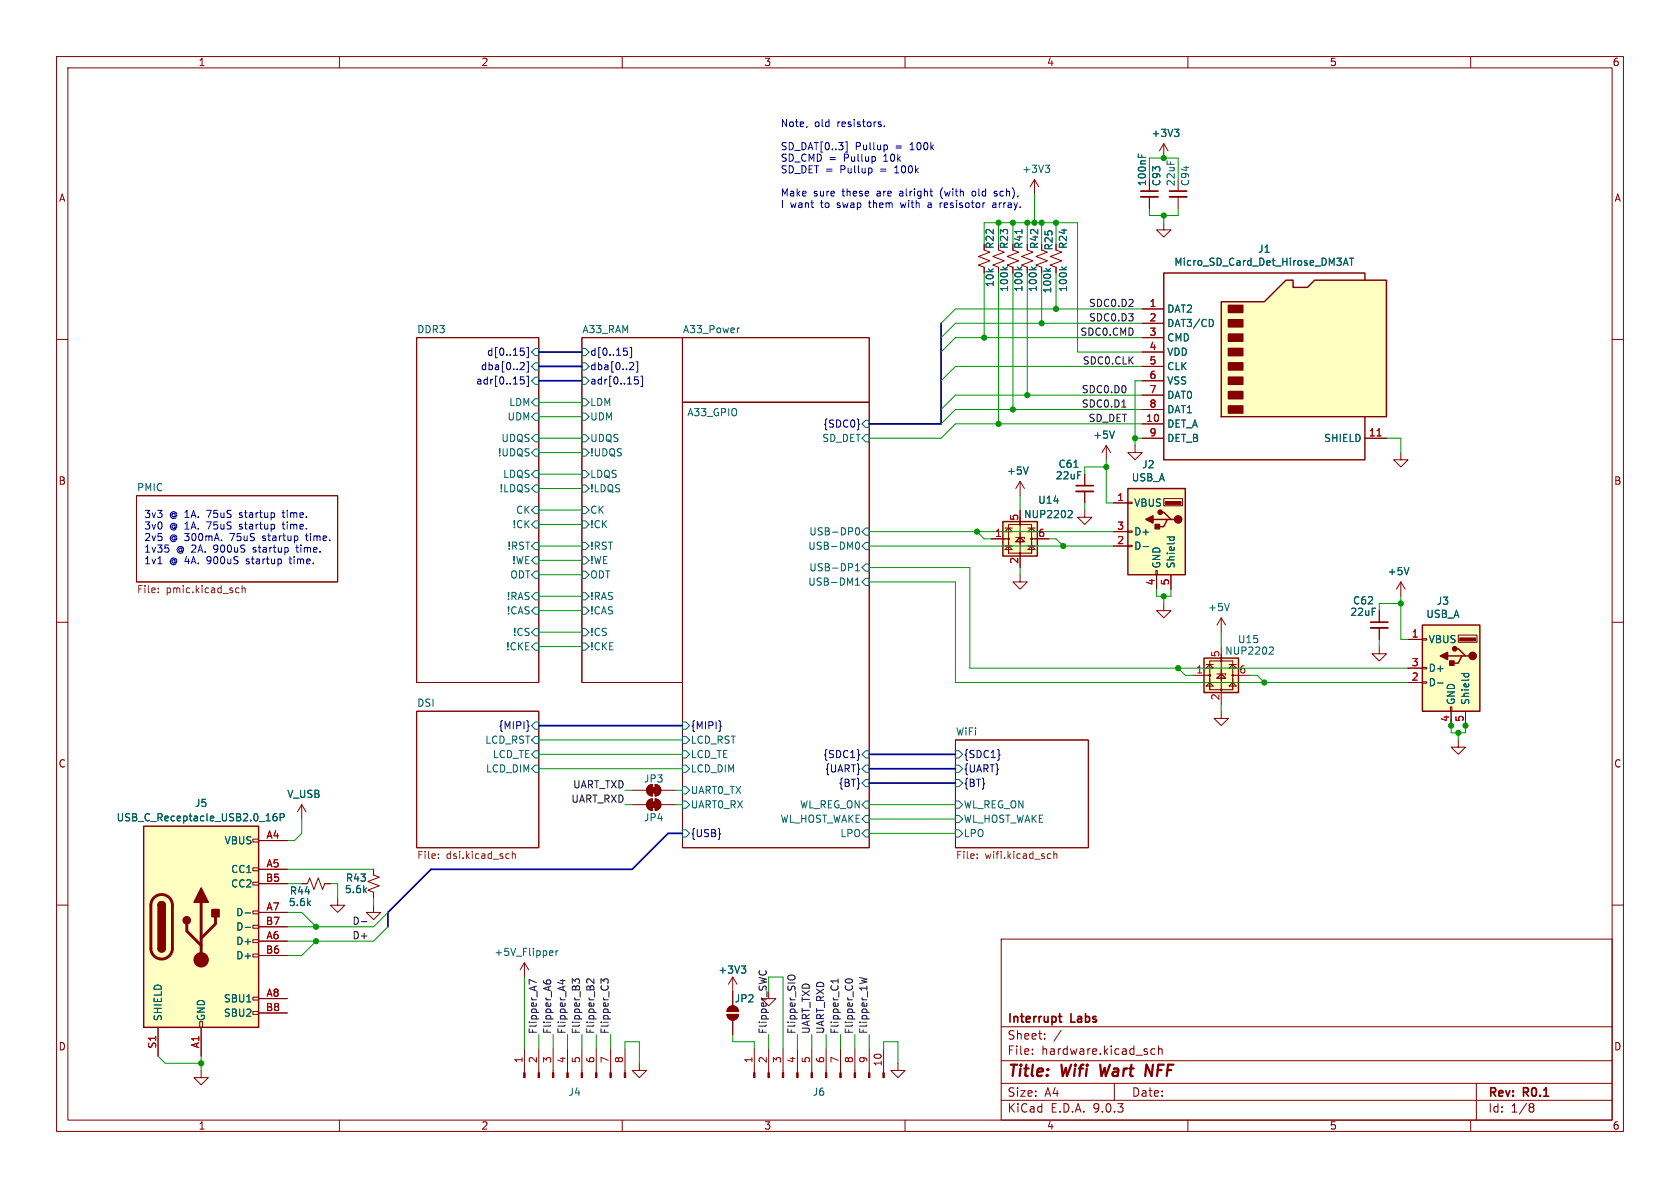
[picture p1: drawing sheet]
<svg xmlns="http://www.w3.org/2000/svg" width="297mm" height="210mm" viewBox="0 0 297 210" stroke-linecap="round" stroke-linejoin="round" font-family="sans-serif">
<defs><g id="words">
<g font-size="2.8" fill="#840000">
<text x="178" y="190.9">Title:</text>
<text x="187.7" y="190.9">Wifi</text>
<text x="195.3" y="190.9">Wart</text>
<text x="204.1" y="190.9">NFF</text>
</g>
<g font-size="2.1" fill="#840000">
<text x="178" y="184">Sheet:</text>
<text x="178" y="181.2">Interrupt</text>
<text x="189.4" y="181.2">Labs</text>
<text x="178" y="186.7">File:</text>
<text x="184.1" y="186.7">hardware.kicad_sch</text>
<text x="178" y="196.9">KiCad</text>
<text x="178" y="194.1">Size:</text>
<text x="184.7" y="194.1">A4</text>
<text x="185.7" y="196.9">E.D.A.</text>
<text x="193.3" y="196.9">9.0.3</text>
<text x="200" y="194.1">Date:</text>
<text x="263" y="194.3">Rev:</text>
<text x="263" y="196.9">Id:</text>
<text x="267.1" y="196.9">1/8</text>
<text x="269.4" y="194.3">R0.1</text>
</g>
<g font-size="1.8" fill="#840000">
<text x="35" y="11.9">1</text>
<text x="85" y="11.9">2</text>
<text x="135" y="11.9">3</text>
<text x="185" y="11.9">4</text>
<text x="235" y="11.9">5</text>
<text x="285" y="11.9">6</text>
<text x="10.3" y="35.9">A</text>
<text x="285.3" y="35.9">A</text>
<text x="175.9" y="44.1" transform="rotate(-90 175.9 44.1)">R22</text>
<text x="178.4" y="44.1" transform="rotate(-90 178.4 44.1)">R23</text>
<text x="180.9" y="44.1" transform="rotate(-90 180.9 44.1)">R41</text>
<text x="183.7" y="44.1" transform="rotate(-90 183.7 44.1)">R42</text>
<text x="10.3" y="85.9">B</text>
<text x="285.3" y="85.9">B</text>
<text x="10.3" y="135.9">C</text>
<text x="285.3" y="135.9">C</text>
<text x="10.3" y="185.9">D</text>
<text x="285.3" y="185.9">D</text>
<text x="35" y="199.9">1</text>
<text x="85" y="199.9">2</text>
<text x="135" y="199.9">3</text>
<text x="185" y="199.9">4</text>
<text x="235" y="199.9">5</text>
<text x="285" y="199.9">6</text>
</g>
<g font-size="1.8" fill="#0000c2">
<text x="137.9" y="22.7">Note,</text>
<text x="144" y="22.7">old</text>
<text x="148.1" y="22.7">resistors.</text>
<text x="137.9" y="26.8">SD_DAT[0..3]</text>
<text x="137.9" y="28.8">SD_CMD =</text>
<text x="149.3" y="28.8">Pullup</text>
<text x="151.2" y="26.8">Pullup</text>
<text x="156.5" y="28.8">10k</text>
<text x="158.4" y="26.8">=</text>
<text x="161.1" y="26.8">100k</text>
<text x="137.9" y="30.8">SD_DET =</text>
<text x="137.9" y="34.9">Make</text>
<text x="143.8" y="34.9">sure</text>
<text x="148.7" y="30.8">Pullup</text>
<text x="149" y="34.9">these</text>
<text x="155.3" y="34.9">are</text>
<text x="155.9" y="30.8">=</text>
<text x="158.6" y="30.8">100k</text>
<text x="159.5" y="34.9">alright</text>
<text x="166.9" y="34.9">(with</text>
<text x="172.7" y="34.9">old</text>
<text x="176.8" y="34.9">sch),</text>
<text x="137.9" y="37">I</text>
<text x="139.7" y="37">want</text>
<text x="145.2" y="37">to</text>
<text x="148.3" y="37">swap</text>
<text x="154.1" y="37">them</text>
<text x="159.9" y="37">with</text>
<text x="164.9" y="37">a</text>
<text x="167.2" y="37">resisotor</text>
<text x="176.7" y="37">array.</text>
<text x="25.4" y="91.6">3v3</text>
<text x="25.4" y="93.7">3v0</text>
<text x="25.4" y="95.7">2v5</text>
<text x="30" y="91.6">@ 1A.</text>
<text x="30" y="93.7">@ 1A.</text>
<text x="30" y="95.7">@ 300mA.</text>
<text x="36.8" y="91.6">75uS</text>
<text x="36.8" y="93.7">75uS</text>
<text x="40.9" y="95.7">75uS</text>
<text x="42.8" y="91.6">startup</text>
<text x="42.8" y="93.7">startup</text>
<text x="46.9" y="95.7">startup</text>
<text x="50.7" y="91.6">time.</text>
<text x="50.7" y="93.7">time.</text>
<text x="54.8" y="95.7">time.</text>
<text x="25.4" y="97.8">1v35</text>
<text x="25.4" y="99.8">1v1</text>
<text x="30" y="99.8">@ 4A.</text>
<text x="31.2" y="97.8">@ 2A.</text>
<text x="36.8" y="99.8">900uS</text>
<text x="38" y="97.8">900uS</text>
<text x="44" y="99.8">startup</text>
<text x="45.2" y="97.8">startup</text>
<text x="51.9" y="99.8">time.</text>
<text x="53.1" y="97.8">time.</text>
</g>
<g font-size="1.8" fill="#006464">
<text x="203.5" y="24.4">+3V3</text>
<text x="180.6" y="30.8">+3V3</text>
<text x="202.8" y="33" transform="rotate(-90 202.8 33)">100nF</text>
<text x="205.3" y="33" transform="rotate(-90 205.3 33)">C93</text>
<text x="207.9" y="33" transform="rotate(-90 207.9 33)">22uF</text>
<text x="210.4" y="33" transform="rotate(-90 210.4 33)">C94</text>
<text x="186.3" y="44.4" transform="rotate(-90 186.3 44.4)">R25</text>
<text x="188.8" y="44.1" transform="rotate(-90 188.8 44.1)">R24</text>
<text x="207.5" y="47.2">Micro_SD_Card_Det_Hirose_DM3AT</text>
<text x="222.3" y="44.9">J1</text>
<text x="175.9" y="50.8" transform="rotate(-90 175.9 50.8)">10k</text>
<text x="178.4" y="51.7" transform="rotate(-90 178.4 51.7)">100k</text>
<text x="180.9" y="51.7" transform="rotate(-90 180.9 51.7)">100k</text>
<text x="183.5" y="51.7" transform="rotate(-90 183.5 51.7)">100k</text>
<text x="186" y="52" transform="rotate(-90 186 52)">100k</text>
<text x="188.8" y="51.7" transform="rotate(-90 188.8 51.7)">100k</text>
<text x="73.7" y="59">DDR3</text>
<text x="102.9" y="59">A33_RAM</text>
<text x="120.6" y="59">A33_Power</text>
<text x="206.2" y="55.5">DAT2</text>
<text x="206.2" y="58">DAT3/CD</text>
<text x="206.2" y="60.6">CMD</text>
<text x="206.2" y="63.1">VDD</text>
<text x="206.2" y="65.6">CLK</text>
<text x="89.9" y="72">LDM</text>
<text x="104.2" y="72">LDM</text>
<text x="206.2" y="68.2">VSS</text>
<text x="206.2" y="70.7">DAT0</text>
<text x="89.6" y="74.5">UDM</text>
<text x="104.2" y="74.5">UDM</text>
<text x="121.4" y="73.7">A33_GPIO</text>
<text x="193.2" y="77.7">+5V</text>
<text x="206.2" y="73.3">DAT1</text>
<text x="206.2" y="75.8">DET_A</text>
<text x="87.9" y="80.9">!UDQS</text>
<text x="88.5" y="78.3">UDQS</text>
<text x="104.2" y="78.3">UDQS</text>
<text x="104.2" y="80.9">!UDQS</text>
<text x="145.3" y="78.3">SD_DET</text>
<text x="187" y="82.9">C61</text>
<text x="201.8" y="83">J2</text>
<text x="206.2" y="78.3">DET_B</text>
<text x="234" y="78.3">SHIELD</text>
<text x="24.1" y="86.9">PMIC</text>
<text x="88.2" y="87.2">!LDQS</text>
<text x="88.8" y="84.7">LDQS</text>
<text x="104.2" y="87.2">!LDQS</text>
<text x="104.2" y="84.7">LDQS</text>
<text x="177.9" y="84.1">+5V</text>
<text x="183.4" y="89.3">U14</text>
<text x="186.5" y="84.9">22uF</text>
<text x="200" y="85.3">USB_A</text>
<text x="200.4" y="89.8">VBUS</text>
<text x="90.5" y="93.6">!CK</text>
<text x="91.1" y="91">CK</text>
<text x="104.2" y="93.6">!CK</text>
<text x="104.2" y="91">CK</text>
<text x="143" y="94.8">USB-DP0</text>
<text x="180.9" y="91.8">NUP2202</text>
<text x="200.4" y="94.8">D+</text>
<text x="89.6" y="97.4">!RST</text>
<text x="90.5" y="99.9">!WE</text>
<text x="104.2" y="97.4">!RST</text>
<text x="104.2" y="99.9">!WE</text>
<text x="142.8" y="97.4">USB-DM0</text>
<text x="143" y="101.2">USB-DP1</text>
<text x="200.4" y="97.4">D-</text>
<text x="205.3" y="100.6" transform="rotate(-90 205.3 100.6)">GND</text>
<text x="207.9" y="100.6" transform="rotate(-90 207.9 100.6)">Shield</text>
<text x="245.2" y="101.9">+5V</text>
<text x="89.5" y="106.3">!RAS</text>
<text x="90.1" y="102.5">ODT</text>
<text x="104.2" y="102.5">ODT</text>
<text x="104.2" y="106.3">!RAS</text>
<text x="142.8" y="103.7">USB-DM1</text>
<text x="239.1" y="107">C62</text>
<text x="253.9" y="107.1">J3</text>
<text x="89.5" y="108.8">!CAS</text>
<text x="90.6" y="112.6">!CS</text>
<text x="104.2" y="112.6">!CS</text>
<text x="104.2" y="108.8">!CAS</text>
<text x="213.5" y="108.2">+5V</text>
<text x="218.7" y="113.9">U15</text>
<text x="238.6" y="109.1">22uF</text>
<text x="252.1" y="109.4">USB_A</text>
<text x="252.5" y="113.9">VBUS</text>
<text x="89.4" y="115.2">!CKE</text>
<text x="104.2" y="115.2">!CKE</text>
<text x="216.5" y="115.9">NUP2202</text>
<text x="252.5" y="119">D+</text>
<text x="73.7" y="125">DSI</text>
<text x="252.5" y="121.5">D-</text>
<text x="257.4" y="124.7" transform="rotate(-90 257.4 124.7)">GND</text>
<text x="259.9" y="124.7" transform="rotate(-90 259.9 124.7)">Shield</text>
<text x="85.7" y="131.7">LCD_RST</text>
<text x="122" y="131.7">LCD_RST</text>
<text x="168.9" y="130.1">WiFi</text>
<text x="85.8" y="136.8">LCD_DIM</text>
<text x="87" y="134.2">LCD_TE</text>
<text x="122" y="134.2">LCD_TE</text>
<text x="122" y="136.8">LCD_DIM</text>
<text x="34.4" y="142.8">J5</text>
<text x="50.7" y="141.2">V_USB</text>
<text x="113.7" y="138.5">JP3</text>
<text x="122" y="143.1">UART0_RX</text>
<text x="122" y="140.6">UART0_TX</text>
<text x="141.3" y="143.1">WL_REG_ON</text>
<text x="170.3" y="143.1">WL_REG_ON</text>
<text x="20.5" y="145.4">USB_C_Receptacle_USB2.0_16P</text>
<text x="39.6" y="149.5">VBUS</text>
<text x="113.7" y="145.4">JP4</text>
<text x="137.9" y="145.6">WL_HOST_WAKE</text>
<text x="148.5" y="148.2">LPO</text>
<text x="170.3" y="145.6">WL_HOST_WAKE</text>
<text x="170.3" y="148.2">LPO</text>
<text x="40.8" y="154.5">CC1</text>
<text x="40.8" y="157.1">CC2</text>
<text x="51" y="160.4">5.6k</text>
<text x="51.1" y="158.3">R44</text>
<text x="60.9" y="158.1">5.6k</text>
<text x="61" y="156.1">R43</text>
<text x="41.7" y="162.2">D-</text>
<text x="41.7" y="164.7">D-</text>
<text x="41.7" y="167.2">D+</text>
<text x="41.7" y="169.8">D+</text>
<text x="87.3" y="169.2">+5V_Flipper</text>
<text x="126.9" y="172.3">+3V3</text>
<text x="39.5" y="177.4">SBU1</text>
<text x="39.5" y="179.9">SBU2</text>
<text x="129.8" y="177.4">JP2</text>
<text x="28.8" y="180.6" transform="rotate(-90 28.8 180.6)">SHIELD</text>
<text x="36.4" y="180.6" transform="rotate(-90 36.4 180.6)">GND</text>
<text x="100.4" y="193.9">J4</text>
<text x="143.6" y="193.9">J6</text>
</g>
<g font-size="1.8" fill="#0f0f0f">
<text x="190.9" y="59.4">SDC0.CMD</text>
<text x="192.4" y="54.3">SDC0.D2</text>
<text x="192.4" y="56.9">SDC0.D3</text>
<text x="191.3" y="64.5">SDC0.CLK</text>
<text x="191.1" y="69.6">SDC0.D0</text>
<text x="191.1" y="72.1">SDC0.D1</text>
<text x="192.4" y="74.7">SD_DET</text>
<text x="100.9" y="142">UART_RXD</text>
<text x="101.2" y="139.4">UART_TXD</text>
<text x="62.2" y="166.1">D+</text>
<text x="62.2" y="163.6">D-</text>
<text x="95" y="182.9" transform="rotate(-90 95 182.9)">Flipper_A7</text>
<text x="97.5" y="182.9" transform="rotate(-90 97.5 182.9)">Flipper_A6</text>
<text x="100.1" y="182.9" transform="rotate(-90 100.1 182.9)">Flipper_A4</text>
<text x="102.6" y="182.9" transform="rotate(-90 102.6 182.9)">Flipper_B3</text>
<text x="105.1" y="182.9" transform="rotate(-90 105.1 182.9)">Flipper_B2</text>
<text x="107.7" y="182.9" transform="rotate(-90 107.7 182.9)">Flipper_C3</text>
<text x="140.7" y="182.9" transform="rotate(-90 140.7 182.9)">Flipper_SIO</text>
<text x="143.2" y="182.9" transform="rotate(-90 143.2 182.9)">UART_TXD</text>
<text x="145.8" y="182.9" transform="rotate(-90 145.8 182.9)">UART_RXD</text>
<text x="148.3" y="182.9" transform="rotate(-90 148.3 182.9)">Flipper_C1</text>
<text x="150.9" y="182.9" transform="rotate(-90 150.9 182.9)">Flipper_C0</text>
<text x="153.4" y="182.9" transform="rotate(-90 153.4 182.9)">Flipper_1W</text>
</g>
<g font-size="1.8" fill="#a90000">
<text x="203.1" y="54.4">1</text>
<text x="203.1" y="56.9">2</text>
<text x="203.1" y="59.4">3</text>
<text x="203.1" y="62">4</text>
<text x="203.1" y="64.5">5</text>
<text x="203.1" y="67.1">6</text>
<text x="203.1" y="69.6">7</text>
<text x="202.5" y="74.7">10</text>
<text x="203.1" y="72.1">8</text>
<text x="203.1" y="77.2">9</text>
<text x="241.9" y="77.2">11</text>
<text x="197.4" y="88.6">1</text>
<text x="175.8" y="95">1</text>
<text x="180.1" y="92.1" transform="rotate(-90 180.1 92.1)">5</text>
<text x="183.4" y="95">6</text>
<text x="197.4" y="93.7">3</text>
<text x="180.1" y="99.8" transform="rotate(-90 180.1 99.8)">2</text>
<text x="197.4" y="96.3">2</text>
<text x="204.2" y="103.6" transform="rotate(-90 204.2 103.6)">4</text>
<text x="206.8" y="103.6" transform="rotate(-90 206.8 103.6)">5</text>
<text x="249.5" y="112.8">1</text>
<text x="211.4" y="119.1">1</text>
<text x="215.6" y="116.3" transform="rotate(-90 215.6 116.3)">5</text>
<text x="219" y="119.1">6</text>
<text x="249.5" y="117.9">3</text>
<text x="215.6" y="123.9" transform="rotate(-90 215.6 123.9)">2</text>
<text x="249.5" y="120.4">2</text>
<text x="256.3" y="127.7" transform="rotate(-90 256.3 127.7)">4</text>
<text x="258.8" y="127.7" transform="rotate(-90 258.8 127.7)">5</text>
<text x="47" y="148.3">A4</text>
<text x="46.9" y="156">B5</text>
<text x="47" y="153.4">A5</text>
<text x="47" y="161">A7</text>
<text x="46.9" y="163.6">B7</text>
<text x="47" y="166.1">A6</text>
<text x="46.9" y="168.7">B6</text>
<text x="46.9" y="178.8">B8</text>
<text x="47" y="176.3">A8</text>
<text x="27.7" y="185.5" transform="rotate(-90 27.7 185.5)">S1</text>
<text x="35.3" y="185.4" transform="rotate(-90 35.3 185.4)">A1</text>
<text x="92.5" y="188" transform="rotate(-90 92.5 188)">1</text>
<text x="95" y="188" transform="rotate(-90 95 188)">2</text>
<text x="97.5" y="188" transform="rotate(-90 97.5 188)">3</text>
<text x="100.1" y="188" transform="rotate(-90 100.1 188)">4</text>
<text x="102.6" y="188" transform="rotate(-90 102.6 188)">5</text>
<text x="105.2" y="188" transform="rotate(-90 105.2 188)">6</text>
<text x="107.7" y="188" transform="rotate(-90 107.7 188)">7</text>
<text x="110.2" y="188" transform="rotate(-90 110.2 188)">8</text>
<text x="133.1" y="188" transform="rotate(-90 133.1 188)">1</text>
<text x="135.6" y="188" transform="rotate(-90 135.6 188)">2</text>
<text x="138.2" y="188" transform="rotate(-90 138.2 188)">3</text>
<text x="140.7" y="188" transform="rotate(-90 140.7 188)">4</text>
<text x="143.3" y="188" transform="rotate(-90 143.3 188)">5</text>
<text x="145.8" y="188" transform="rotate(-90 145.8 188)">6</text>
<text x="148.3" y="188" transform="rotate(-90 148.3 188)">7</text>
<text x="150.9" y="188" transform="rotate(-90 150.9 188)">8</text>
<text x="153.4" y="188" transform="rotate(-90 153.4 188)">9</text>
<text x="156" y="188.6" transform="rotate(-90 156 188.6)">10</text>
</g>
<g font-size="1.8" fill="#000084">
<text x="84.9" y="65.6">dba[0..2]</text>
<text x="86" y="63.1">d[0..15]</text>
<text x="104.2" y="63.1">d[0..15]</text>
<text x="104.2" y="65.6">dba[0..2]</text>
<text x="84.1" y="68.2">adr[0..15]</text>
<text x="104.2" y="68.2">adr[0..15]</text>
<text x="145.4" y="75.8">{SDC0}</text>
<text x="88.1" y="129.1">{MIPI}</text>
<text x="122" y="129.1">{MIPI}</text>
<text x="145.4" y="134.2">{SDC1}</text>
<text x="145.7" y="136.8">{UART}</text>
<text x="170.3" y="134.2">{SDC1}</text>
<text x="170.3" y="136.8">{UART}</text>
<text x="148.2" y="139.3">{BT}</text>
<text x="170.3" y="139.3">{BT}</text>
<text x="122" y="148.2">{USB}</text>
</g>
<g font-size="1.8" fill="#725600">
<text x="24.1" y="105.2">File:</text>
<text x="29.4" y="105.2">pmic.kicad_sch</text>
<text x="73.7" y="152.2">File:</text>
<text x="78.9" y="152.2">dsi.kicad_sch</text>
<text x="168.9" y="152.2">File:</text>
<text x="174.1" y="152.2">wifi.kicad_sch</text>
</g>
<text font-size="1.8" fill="#009600" x="135.6" y="182.9" transform="rotate(-90 135.6 182.9)">Flipper_SWC</text>
</g></defs>
<g fill="none" stroke="#840000" stroke-width=".18">
<path d="M10 10h277v190h-277zM12 12h273v186h-273zM60 10v2M110 10v2M160 10v2M210 10v2M260 10v2M73.7 59.7h21.5v61h-21.5zM102.9 59.7h17.7v61h-17.7zM120.6 59.7h33.1v11.4h-33.1zM10 60h2M120.6 71.1h33.1v78.8h-33.1z"/>
<path d="M285 60h2M24.1 87.6h35.6v15.3h-35.6zM10 110h2M285 110h2M73.7 125.7h21.5v24.2h-21.5zM168.9 130.8h23.5v19.1h-23.5zM10 160h2M177 166h108v32h-108zM285 160h2M60 198v2M110 198v2M160 198v2"/>
<path d="M177 194.5h108M177 191.5h108M177 187.5h108M177 181.5h108M182.5 186.3v.1M182.5 185.5v.1M184.7 183.6v.1M184.7 182.8v.1M187.6 182.1l-1.3 2M197 191.5v3M204.2 185.5l-.5-.1-.2 .3v.4l.1 .2h.6M204.8 185.5l.2-.1 .4 .1 .1 .9"/>
<path d="M204.8 184.9v1.5M210 198v2M260 198v2M261 191.5v6.5M270.6 195.1l.4 .1 .2 .2-.3 .3M270.6 195.7h.3M270.9 195.7l.2 .2 .1 .4-.2 .2-.4 .1"/>
</g>
<path d="M194.5 188.2l.2 2 .6-1.4M202.7 188.2l.9 2" fill="none" stroke="#840000" stroke-width=".4"/>
<path d="M187.1 179.7h.6M187.3 179.2v1.3l.4 .2" fill="none" stroke="#840000" stroke-width=".3"/>
<g fill="none" stroke="#006464" stroke-width=".18">
<path d="M130.7 58l-.3 .2M94.6 79.4h.6v1.2h-.6l-.6-.6zM94.6 76.8h.6v1.3h-.6l-.6-.6zM94.6 70.5h.6v1.3h-.6l-.6-.7zM94.6 73h.6v1.3h-.6l-.6-.6zM94.6 61.6h.6v1.3h-.6l-.6-.7zM94.6 66.7h.6v1.2h-.6l-.6-.6zM94.6 64.1h.6v1.3h-.6l-.6-.6zM102.9 70.5h.6l.6 .6-.6 .7h-.6zM102.9 76.8h.6l.6 .7-.6 .6h-.6zM102.9 79.4h.6l.6 .6-.6 .6h-.6zM102.9 73h.6l.6 .7-.6 .6h-.6z"/>
<path d="M102.9 61.6h.6l.6 .6-.6 .7h-.6zM102.9 64.1h.6l.6 .7-.6 .6h-.6zM102.9 66.7h.6l.6 .6-.6 .6h-.6zM153 74.3h.7v1.3h-.7l-.6-.7zM153 76.8h.7v1.3h-.7l-.6-.6zM94.6 95.9h.6v1.3h-.6l-.6-.7zM94.6 98.4h.6v1.3h-.6l-.6-.6zM94.6 89.5h.6v1.3h-.6l-.6-.6zM94.6 92.1h.6v1.2h-.6l-.6-.6zM94.6 85.7h.6v1.3h-.6l-.6-.6zM94.6 83.2h.6v1.3h-.6l-.6-.7zM102.9 85.7h.6l.6 .7-.6 .6h-.6z"/>
<path d="M102.9 83.2h.6l.6 .6-.6 .7h-.6zM102.9 95.9h.6l.6 .6-.6 .7h-.6zM102.9 98.4h.6l.6 .7-.6 .6h-.6zM102.9 92.1h.6l.6 .6-.6 .6h-.6zM102.9 89.5h.6l.6 .7-.6 .6h-.6zM151.3 96.1l.2-.3a.68 .68 0 0 1 .5 .7 .68 .68 0 0 1-.5 .6l-.2-.2M151.4 93.4l.1-.1a.68 .68 0 0 1 .5 .6 .68 .68 0 0 1-.5 .7l-.1-.2-.2-.3zM153 93.3h.7v1.3h-.7l-.6-.6zM153 95.9h.7v1.3h-.7l-.6-.7zM153 99.7h.7v1.3h-.7l-.6-.7zM94.6 111.1h.6v1.3h-.6l-.6-.6zM94.6 113.7h.6v1.2h-.6l-.6-.6z"/>
<path d="M94.6 104.8h.6v1.2h-.6l-.6-.6zM94.6 107.3h.6v1.3h-.6l-.6-.6zM94.6 101h.6v1.2h-.6l-.6-.6zM102.9 101h.6l.6 .6-.6 .6h-.6zM102.9 104.8h.6l.6 .6-.6 .6h-.6zM102.9 111.1h.6l.6 .7-.6 .6h-.6zM102.9 107.3h.6l.6 .7-.6 .6h-.6zM102.9 113.7h.6l.6 .6-.6 .6h-.6zM151.2 103.4h.8M151.2 100l.4-.4v1.3M151.2 102.5l.4-.3v1.2M151.2 100.9h.8"/>
<path d="M153 102.2h.7v1.3h-.7l-.6-.6zM94.6 127.6h.6v1.3h-.6l-.6-.6zM94.6 130.2h.6v1.2h-.6l-.6-.6zM94.6 132.7h.6v1.3h-.6l-.6-.6zM94.6 135.3h.6v1.2h-.6l-.6-.6zM120.6 139.1h.7l.6 .6-.6 .6h-.7zM120.6 127.6h.7l.6 .7-.6 .6h-.7zM120.6 130.2h.7l.6 .6-.6 .6h-.7zM120.6 132.7h.7l.6 .7-.6 .6h-.7zM120.6 135.3h.7l.6 .6-.6 .6h-.7zM153 132.7h.7v1.3h-.7l-.6-.6zM153 135.3h.7v1.2h-.7l-.6-.6z"/>
<path d="M153 137.8h.7v1.3h-.7l-.6-.7zM168.9 132.7h.6l.7 .7-.7 .6h-.6zM168.9 135.3h.6l.7 .6-.7 .6h-.6zM168.9 137.8h.6l.7 .6-.7 .7h-.6zM120.6 141.6h.7l.6 .6-.6 .7h-.7zM120.6 146.7h.7l.6 .6-.6 .7h-.7zM153 141.6h.7v1.3h-.7l-.6-.7zM153 144.1h.7v1.3h-.7l-.6-.6zM153 146.7h.7v1.3h-.7l-.6-.7zM168.9 144.1h.6l.7 .7-.7 .6h-.6zM168.9 141.6h.6l.7 .6-.7 .7h-.6zM168.9 146.7h.6l.7 .6-.7 .7h-.6z"/>
</g>
<g fill="none" stroke="#000084" stroke-width=".18">
<path d="M92 61.5h.6M92 67.2l.4-.1 .3 .2-.1 .5h-.6M92 66.6h.6M92.1 62h.3l.3 .3-.1 .4-.5 .1M92.1 64.1h.5l.1 .3-.8 .9h.8M93.1 61.4h.3v1.8h-.3M93.1 64h.3v1.8h-.3M93.1 66.5h.3v1.8h-.3M110.3 61.5h.6M110.4 62h.3l.2 .3v.4l-.5 .1M111.4 61.4h.3v1.8h-.3M111.5 64.1h.4l.1 .3-.8 .9h.8"/>
<path d="M112.2 66.6h.6M112.2 67.2l.4-.1 .3 .2-.2 .5h-.5M112.4 64h.3v1.8h-.3M113.3 66.5h.3v1.8h-.3M151.8 75h.2l-.2 .1M93.4 128.2l.1 .2-.1 .1M127.4 128.3l.1 .1h-.1M151.8 133.4h.2l-.2 .1M176.7 133.4h.1l-.1 .1"/>
</g>
<g fill="none" stroke="#725600" stroke-width=".18">
<path d="M28 104.7v.1M28 104v.1M41.9 103.9l.4 .1M42.3 104.7l-.4 .1M42.8 104.1l.2-.2 .3 .1v.8M42.8 103.5v1.3M77.5 151.6v.2M77.5 151v.1M89.9 150.9l.1 .1M90 151.7l-.1 .1M90.6 151l.2-.1 .3 .1v.8M90.6 150.5v1.3"/>
<path d="M172.8 151.6v.2M172.8 151v.1M185.4 150.9l.4 .1M185.8 151.7l-.4 .1M186.3 151l.2-.1 .3 .1 .1 .8M186.3 150.5v1.3"/>
</g>
<path d="M251.5 110.5h10.1v15.2h-10.1z" fill="#ffffc2"/>
<path d="M251.5 110.5h10.1v15.2h-10.1zM255.9 116h2.5M257.2 114.7h.6l1.3 1.3h.6M259.1 116h-.7l-.6 1.2h-1.3" fill="none" stroke="#840000" stroke-width=".25"/>
<g fill="#840000" stroke="#840000" stroke-width=".25">
<path d="M256.3 116.8h.7v.8h-.7z"/>
<path d="M254.6 116l1.3-.7v1.3z"/>
<circle cx="260.3" cy="116" r=".63"/>
<circle cx="257.2" cy="114.7" r=".38"/>
</g>
<g fill="#840000" stroke="#840000" stroke-width=".18">
<path d="M258.1 112.8h2.8v.5h-2.8z"/>
<path d="M115.1 139.2h1v1h-1z"/>
<path d="M115.8 138.7a1.02 1.02 0 0 1 1 1 1.02 1.02 0 0 1-1 1z"/>
<path d="M114.6 139l.7-.3v2a1.02 1.02 0 0 1-.9-.6 1.02 1.02 0 0 1 .2-1.1z"/>
<path d="M115.1 141.7h1v1h-1z"/>
<path d="M115.8 141.2a1.02 1.02 0 0 1 1 1 1.02 1.02 0 0 1-1 1.1z"/>
<path d="M114.6 141.5l.7-.3v2.1a1.02 1.02 0 0 1-.9-.7 1.02 1.02 0 0 1 .2-1.1z"/>
<path d="M92.6 189.6h.2v.9h-.2z"/>
<path d="M95.1 189.6h.3v.9h-.3z"/>
<path d="M97.7 189.6h.2v.9h-.2z"/>
<path d="M100.2 189.6h.3v.9h-.3z"/>
<path d="M102.7 189.6h.3v.9h-.3z"/>
<path d="M105.3 189.6h.2v.9h-.2z"/>
<path d="M107.8 189.6h.3v.9h-.3z"/>
<path d="M110.4 189.6h.2v.9h-.2z"/>
<path d="M133.2 189.6h.3v.9h-.3z"/>
<path d="M135.8 189.6h.2v.9h-.2z"/>
<path d="M138.3 189.6h.3v.9h-.3z"/>
<path d="M140.8 189.6h.3v.9h-.3z"/>
<path d="M143.4 189.6h.2v.9h-.2z"/>
<path d="M145.9 189.6h.3v.9h-.3z"/>
<path d="M148.5 189.6h.2v.9h-.2z"/>
<path d="M151 189.6h.3v.9h-.3z"/>
<path d="M153.5 189.6h.3v.9h-.3z"/>
<path d="M156.1 189.6h.2v.9h-.2z"/>
</g>
<g fill="none" stroke="#840000" stroke-width=".18">
<path d="M208.3 31.8v2M208.3 34.8v2M186.7 44.2l1 .4-2 .7 2 .8-2 .8 1 .3v1.1M195.6 78.7l.7 1.3M195.6 78.7l-.8 1.3M195.6 78.7v2.6M247.6 80v1.3h1.3l-1.3 1.3-1.2-1.3h1.2M180.3 101.6v1.3h-1.2l1.2 1.2 1.3-1.2h-1.3M205.7 106.7v1.3h-1.2l1.2 1.2 1.3-1.2h-1.3M247.6 102.9l.8 1.2M247.6 102.9l-.7 1.2M247.6 102.9v2.5"/>
<path d="M248.9 113h2.6M248.9 118.1h2.6M251.5 112.9h.7v.3h-.7zM251.5 118h.7v.2h-.7zM257.8 112.3h3.3v1.2h-3.3zM111.8 139.7h2.5M114.6 139l.7-.3v2a1.02 1.02 0 0 1-.9-.6 1.02 1.02 0 0 1 .2-1.1zM115.8 138.7a1.02 1.02 0 0 1 1 1 1.02 1.02 0 0 1-1 1zM116.8 139.7h2.6M248.9 120.7h2.6M251.5 120.5h.7v.3h-.7zM256.4 125h.3v.7h-.3z"/>
<path d="M256.5 125.7v2.6M259.1 125.7v2.6M53.3 156.2h1.1l.3-1 .8 2 .8-2 .7 2 .4-1h1M53.3 142.2l-.7 1.3M53.3 142.2l.8 1.3M53.3 142.2v2.6M59.7 158.8v1.2h1.3l-1.3 1.3-1.3-1.3h1.3M66 153.7v1l1.1 .4-2.1 .7 2.1 .8-2.1 .8 1 .3v1.1M111.8 142.2h2.5M114.6 141.5l.7-.3v2.1a1.02 1.02 0 0 1-.9-.7 1.02 1.02 0 0 1 .2-1.1zM115.8 141.2a1.02 1.02 0 0 1 1 1 1.02 1.02 0 0 1-1 1.1zM116.8 142.2h2.6"/>
<path d="M92.7 170.2l-.8 1.3M92.7 170.2l.8 1.3M92.7 170.2v2.5M135.9 175.3v1.2h-1.3l1.3 1.3 1.3-1.3h-1.3M92.7 185.4v4.2M95.2 185.4v4.2M97.8 185.4v4.2M100.3 185.4v4.2M102.9 185.4v4.2M105.4 185.4v4.2M107.9 185.4v4.2M110.5 185.4v4.2"/>
<path d="M113 188v1.2h1.3l-1.3 1.3-1.2-1.3h1.2M133.3 185.4v4.2M135.9 185.4v4.2M138.4 185.4v4.2M141 185.4v4.2M143.5 185.4v4.2M146 185.4v4.2M148.6 185.4v4.2M151.1 185.4v4.2M153.7 185.4v4.2M156.2 185.4v4.2M158.7 188v1.2h1.3l-1.3 1.3-1.2-1.3h1.2"/>
</g>
<path d="M187.7 47.2l.5 .5M188.5 47.2l-.4 .4M197 76.2l-.4 1.3M249.1 100.3l-.4 1.3M258.4 119.1h1.3M258.9 119.1l-.1 .3M259.6 119.1l.1 .3M254.1 120.7h1M97.3 168.1h.4v.3l-.6 .1M97.7 168.8l-.4 .1M98.3 168.1v.8M98.7 168.1l-.4 .2" fill="none" stroke="#006464" stroke-width=".18"/>
<path d="M206.8 33.8h3" fill="none" stroke="#840000" stroke-width=".3"/>
<path d="M206.8 34.8h3" fill="none" stroke="#840000" stroke-width=".33"/>
<path d="M215.9 53.3h7.6l3.8-3.8h1.3v1.3h2.5l1.3-1.3h12.7v24.2h-29.2z" fill="#ffffc2"/>
<path d="M215.9 53.3h7.6l3.8-3.8h1.3v1.3h2.5l1.3-1.3h12.7v24.2h-29.2zM241.3 49.5v-1.2h-35.6v33h35.6v-7.6" fill="none" stroke="#840000" stroke-width=".25"/>
<g fill="#840000" stroke="#840000" stroke-width=".25">
<path d="M217.2 54h2.5v1.2h-2.5z"/>
<path d="M217.2 56.5h2.5v1.3h-2.5z"/>
<path d="M217.2 59.1h2.5v1.2h-2.5z"/>
<path d="M217.2 61.6h2.5v1.3h-2.5z"/>
<path d="M217.2 64.1h2.5v1.3h-2.5z"/>
<path d="M217.2 66.7h2.5v1.2h-2.5z"/>
<path d="M217.2 69.2h2.5v1.3h-2.5z"/>
<path d="M217.2 71.8h2.5v1.2h-2.5z"/>
</g>
<g fill="none" stroke="#840000" stroke-width=".18">
<path d="M182.9 31.8l-.8 1.2M182.9 31.8l.7 1.2M182.9 31.8v2.5M203.2 31.8v2M203.2 34.8v2M205.7 39.4v1.2h1.3l-1.3 1.3-1.2-1.3h1.2M205.7 25.4l-.7 1.3M205.7 25.4l.8 1.3M205.7 25.4v2.5M201.9 54.6h3.8M201.9 57.2h3.8M201.9 59.7h3.8"/>
<path d="M200.7 78.7v1.3h1.2l-1.2 1.3-1.3-1.3h1.3M201.9 62.2h3.8M201.9 64.8h3.8M201.9 67.3h3.8M201.9 69.9h3.8M201.9 72.4h3.8M201.9 74.9h3.8M201.9 77.5h3.8M241.3 77.5h3.8"/>
</g>
<path d="M184.8 29.2h.8l-.5 .5M185.3 29.7l.3 .2v.3l-.3 .3M201.2 27.2v.6M201.8 27.4v.4M207.6 22.9h.8l-.4 .4M208.2 23.3l.2 .3v.3l-.2 .2M214.3 56.5l.2 .5-.2 .7M237.5 46.9l.4-1.3 .4 1.3M237.6 46.5h.6M238.6 45.6h.7M238.9 45.6v1.3" fill="none" stroke="#006464" stroke-width=".18"/>
<path d="M243.4 77.1h.8" fill="none" stroke="#a90000" stroke-width=".18"/>
<path d="M201.7 33.8h3" fill="none" stroke="#840000" stroke-width=".3"/>
<path d="M201.7 34.8h3" fill="none" stroke="#840000" stroke-width=".33"/>
<path d="M199.4 86.4h10.1v15.2h-10.1z" fill="#ffffc2"/>
<path d="M199.4 86.4h10.1v15.2h-10.1zM203.8 91.8h2.6M205.1 90.6h.6l1.3 1.2h.6M207 91.8h-.6l-.7 1.3h-1.2" fill="none" stroke="#840000" stroke-width=".25"/>
<g fill="#840000" stroke="#840000" stroke-width=".25">
<path d="M204.2 92.7h.8v.8h-.8z"/>
<path d="M202.6 91.8l1.2-.6v1.3z"/>
<circle cx="208.3" cy="91.8" r=".63"/>
<circle cx="205.1" cy="90.6" r=".38"/>
</g>
<path d="M206 88.6h2.8v.6h-2.8z" fill="#840000" stroke="#840000" stroke-width=".18"/>
<path d="M196.8 88.9h2.6M196.8 94h2.6M196.8 96.5h2.6M199.4 88.8h.8v.2h-.8zM199.4 93.9h.8v.2h-.8zM199.4 96.4h.8v.2h-.8zM205.7 88.1h3.3v1.3h-3.3zM204.3 100.8h.3v.8h-.3zM204.5 101.6v2.5M207 101.6v2.5" fill="none" stroke="#840000" stroke-width=".18"/>
<path d="M202.1 96.6h.9M206.3 94.9h1.3M206.8 94.9l-.1 .4M207.5 94.9l.1 .4" fill="none" stroke="#006464" stroke-width=".18"/>
<path d="M177.3 92.2h6.1v6.1h-6.1z" fill="#ffffc2"/>
<path d="M177.3 92.2h6.1v6.1h-6.1z" fill="none" stroke="#840000" stroke-width=".25"/>
<g fill="none" stroke="#840000" stroke-width=".18">
<path d="M175.3 95.3h3M177.7 93.3h1.2M177.7 96.5h1.2M178.3 93.3l.6 .7h-1.2zM178.3 96.5l.6 .7h-1.2zM178.3 92.7h4.1v5.1h-4.1zM179.6 95h1.5v.3M180.3 95l.8 .8h-1.5zM180.3 85.1v2.5M180.3 90.2v10.1M180.3 85.1l.8 1.3M180.3 85.1l-.7 1.3"/>
<path d="M181.7 93.3h1.3M181.7 96.5h1.3M182.4 93.3l.6 .7h-1.3zM182.4 96.5l.6 .7h-1.3zM182.4 95.3h3M191.8 90.2v1.2h-1.3l1.3 1.3 1.2-1.3h-1.2M191.8 83.8v2.1M191.8 86.9v2M215.9 125.7v1.3h-1.3l1.3 1.3 1.3-1.3h-1.3M128.5 179.3h2.1a1.02 1.02 0 0 1-1.1 1 1.02 1.02 0 0 1-1-1zM128.8 178.1a1.02 1.02 0 0 1 1.1-.2 1.02 1.02 0 0 1 .7 .9h-2.1zM129.5 172.7l-.7 1.3"/>
<path d="M129.5 172.7l.8 1.3M129.5 172.7v5.1M129.5 180.3v2.6"/>
<circle cx="178.3" cy="95.3" r=".13"/>
<circle cx="180.3" cy="92.7" r=".13"/>
<circle cx="180.3" cy="97.8" r=".13"/>
<circle cx="182.4" cy="95.3" r=".13"/>
</g>
<path d="M181.8 82.5l-.5 1.3M189 90.2l.4 .1 .2 .3-.8 .9h.8M189.9 82.6h.7M131.1 170.8h.7l-.4 .4M131.6 171.2l.2 .3v.3l-.2 .2" fill="none" stroke="#006464" stroke-width=".18"/>
<path d="M190.2 85.9h3.1" fill="none" stroke="#840000" stroke-width=".3"/>
<path d="M190.2 86.9h3.1" fill="none" stroke="#840000" stroke-width=".33"/>
<g fill="#840000" stroke="#840000" stroke-width=".18">
<path d="M128.5 179.3h2.1a1.02 1.02 0 0 1-1.1 1 1.02 1.02 0 0 1-1-1z"/>
<path d="M128.8 178.1a1.02 1.02 0 0 1 1.1-.2 1.02 1.02 0 0 1 .7 .9h-2.1z"/>
</g>
<path d="M25.4 146.1h20.3v35.5h-20.3z" fill="#ffffc2"/>
<g fill="none" stroke="#840000" stroke-width=".18">
<path d="M174 44.2l1 .4-2 .7 2 .8-2 .8 1 .3v1.1M176.5 44.2l1 .4-2 .7 2 .8-2 .8 1 .3v1.1M179.1 44.2l1 .4-2 .7 2 .8-2 .8 1 .3v1.1M181.6 43.2v1l1 .4-2 .7 2 .8-2 .8 1 .3v1.1M184.1 44.2l1.1 .4-2.1 .7 2.1 .8-2.1 .8 1 .3v1.1M215.9 109.2l.8 1.3M215.9 109.2l-.8 1.3M215.9 109.2v2.6M243.8 108v2M243.8 111v2M257.8 130.8v1.3h-1.3l1.3 1.3 1.3-1.3h-1.3M44.7 148.3h1v.5h-1z"/>
<path d="M44.7 153.4h1v.5h-1zM44.7 156h1v.5h-1zM45.7 148.6h5.1M45.7 153.7h5.1M45.7 156.2h5.1M44.7 161h1v.5h-1zM44.7 163.6h1v.5h-1zM44.7 166.1h1v.5h-1zM44.7 168.7h1v.5h-1zM44.7 176.3h1v.5h-1zM44.7 178.8h1v.5h-1zM45.7 161.3h5.1"/>
<path d="M45.7 163.8h5.1M45.7 166.4h5.1M45.7 168.9h5.1M45.7 176.5h5.1M45.7 179.1h5.1M27.9 181.6v5.1M35.3 180.6h.5v1h-.5zM35.6 189.2v1.3h1.2l-1.2 1.3-1.3-1.3h1.3M35.6 181.6v5.1"/>
</g>
<path d="M25.4 146.1h20.3v35.5h-20.3zM27.9 160a.64 .64 0 0 1 .7-.6 .64 .64 0 0 1 .6 .6M27.9 167.6a.64 .64 0 0 0 .7 .7 .64 .64 0 0 0 .6-.7" fill="none" stroke="#840000" stroke-width=".25"/>
<path d="M27.2 158.7a1.9 1.9 0 0 1 2.1-.4 1.9 1.9 0 0 1 1.2 1.7v7.6a1.91 1.91 0 0 1-1.9 1.9 1.91 1.91 0 0 1-1.9-1.9v-7.7l.1-.7zM35.6 159.5v10.2M33 163.3v1.3l2.6 2.5M38.1 162.1v1.2l-2.5 2.6" fill="none" stroke="#840000" stroke-width=".51"/>
<g fill="#840000" stroke="#840000" stroke-width=".25">
<path d="M27.9 160h1.3v7.6h-1.3z"/>
<path d="M28.1 159.6a.64 .64 0 0 1 .7-.2 .64 .64 0 0 1 .4 .6h-1.3z"/>
<path d="M27.9 167.6h1.3a.64 .64 0 0 1-.6 .7 .64 .64 0 0 1-.7-.7z"/>
<path d="M35.6 157l1.2 2.5h-2.5z"/>
<path d="M37.5 160.8h1.2v1.3h-1.2z"/>
<circle cx="33" cy="162.7" r=".63"/>
</g>
<circle cx="35.6" cy="169.7" r="1.27" fill="#840000" stroke="#840000" stroke-width=".18"/>
<g fill="none" stroke="#006464" stroke-width=".18">
<path d="M177.3 47.2l.5 .5M178.1 47.2l-.5 .4M179.8 47.2l.5 .5M180.7 40.6v.7M180.7 47.2l-.5 .4M182.4 47.2l.4 .5M183.2 47.2l-.5 .4M184.9 47.4l.5 .5M185.7 47.4l-.4 .4M217.3 106.7l-.4 1.2M48.9 143.8l-.4 .1a.86 .86 0 0 0 0 1.2l.4-.1 .1-.4-.3-.3h-.2l-.2 .3M49.5 144.5l.6-.1 .2-.1-.1-.3-.7-.2v1.3"/>
<path d="M43.3 161.4h1M43.3 163.9h1"/>
</g>
<path d="M242.3 110h3.1" fill="none" stroke="#840000" stroke-width=".3"/>
<path d="M242.3 111h3.1" fill="none" stroke="#840000" stroke-width=".33"/>
<path d="M212.9 116.3h6v6.1h-6z" fill="#ffffc2"/>
<path d="M212.9 116.3h6v6.1h-6z" fill="none" stroke="#840000" stroke-width=".25"/>
<g fill="none" stroke="#840000" stroke-width=".18">
<path d="M203.2 31.8v2M203.2 34.8v2M174 47.2v1.1M176.5 47.2v1.1M179.1 47.2v1.1M181.6 43.2v1M181.6 47.2v1.1M184.1 47.2v1.1M186.7 47.2v1.1M201.9 54.6h3.8M201.9 57.2h3.8M201.9 59.7h3.8"/>
<path d="M201.9 62.2h3.8M201.9 64.8h3.8M201.9 67.3h3.8M201.9 69.9h3.8M201.9 72.4h3.8M201.9 74.9h3.8M201.9 77.5h3.8M241.3 77.5h3.8M175.3 95.3h2.5M180.3 90.2v2.5M180.3 97.8v2.5M182.9 95.3h2.5"/>
<path d="M191.8 83.8v2.1M191.8 86.9v2M196.8 88.9h2.6M196.8 94h2.6M196.8 96.5h2.6M204.5 101.6v2.5M207 101.6v2.5M210.8 119.4h3.1M213.2 117.5h1.3M213.9 117.5l.6 .6h-1.3zM213.9 116.8h4v5.1h-4zM215.1 119.1h1.6v.3"/>
<path d="M215.9 119.1l.8 .8h-1.6zM215.9 114.3v10.2M217.3 117.5h1.3M217.9 117.5l.7 .6h-1.3zM217.9 119.4h3.1M243.8 114.3v1.3h-1.2l1.2 1.2 1.3-1.2h-1.3M243.8 108v2M243.8 111v2M248.9 113h2.6M248.9 118.1h2.6M213.2 120.7h1.3M213.9 120.7l.6 .6h-1.3z"/>
<path d="M217.3 121.3l.6-.6 .7 .6zM217.3 120.7h1.3M248.9 120.7h2.6M256.5 125.7v2.6M259.1 125.7v2.6M45.7 148.6h5.1M45.7 153.7h5.1M45.7 156.2h5.1M53.3 156.2h1.1M57.4 156.2h1M66 153.7v1M66 157.7v1.1"/>
<path d="M45.7 161.3h5.1M45.7 163.8h5.1M45.7 166.4h5.1M45.7 168.9h5.1M45.7 176.5h5.1M45.7 179.1h5.1M66 160v1.3h1.3l-1.3 1.3-1.2-1.3h1.2M129.5 175.3v2.5M27.9 181.6v5.1M35.6 181.6v5.1M129.5 180.3v2.6"/>
<circle cx="213.9" cy="119.4" r=".13"/>
<circle cx="215.9" cy="116.8" r=".13"/>
<circle cx="217.9" cy="119.4" r=".13"/>
<circle cx="215.9" cy="121.9" r=".13"/>
</g>
<g fill="none" stroke="#006464" stroke-width=".18">
<path d="M201.2 27.2v.6M201.8 27.4v.4M207.6 22.9h.8l-.4 .4M208.2 23.3l.2 .3v.3l-.2 .2M177.3 47.2l.5 .5M178.1 47.2l-.5 .4M179.8 47.2l.5 .5M180.7 40.6v.7M180.7 47.2l-.5 .4M182.4 47.2l.4 .5M183.2 47.2l-.5 .4M184.9 47.4l.5 .5"/>
<path d="M185.7 47.4l-.4 .4M187.7 47.2l.5 .5M188.5 47.2l-.4 .4M214.3 56.5l.2 .5-.2 .7M237.5 46.9l.4-1.3 .4 1.3M237.6 46.5h.6M238.6 45.6h.7M238.9 45.6v1.3M197 76.2l-.4 1.3M181.8 82.5l-.5 1.3M189 90.2l.4 .1 .2 .3-.8 .9h.8M189.9 82.6h.7"/>
<path d="M202.1 96.6h.9M206.3 94.9h1.3M206.8 94.9l-.1 .4M207.5 94.9l.1 .4M224.6 114.4h.4l.1 .3-.8 .9h.8M249.1 100.3l-.4 1.3M258.4 119.1h1.3M258.9 119.1l-.1 .3M259.6 119.1l.1 .3M254.1 120.7h1M48.9 143.8l-.4 .1a.86 .86 0 0 0 0 1.2l.4-.1 .1-.4-.3-.3h-.2l-.2 .3M49.5 144.5l.6-.1 .2-.1-.1-.3-.7-.2v1.3"/>
<path d="M43.3 161.4h1M43.3 163.9h1M131.1 170.8h.7l-.4 .4M131.6 171.2l.2 .3v.3l-.2 .2"/>
</g>
<g fill="none" stroke="#0f0f0f" stroke-width=".18">
<path d="M198.3 72h.7M63.9 162.9h1M94.8 173.7l-1.2-.5v.8M96.1 173.3l.1 .4 .2 .2M96.6 173.8v-.3l.2-.3 .5 .1v.5M99.1 173.3h.8M99.5 173.2v.8l-.9-.4M101.2 173.8v-.8l.5 .5 .1-.4h.5l.1 .2-.1 .5M105 173v.8l-.9-.8-.4 .3 .1 .5M107.5 173.8v-.5l-.1-.2h-.5l-.2 .4-.4-.5v.8M134.3 171.6l-.1 .2M135.3 171.6l.2 .2"/>
<path d="M139.3 172.9a.43 .43 0 0 1 .4-.5h.4a.43 .43 0 0 1 .4 .5M148.2 173v.8M148.2 173.4h-1.3l.4 .4M149.7 173.7l-.3-.2a.68 .68 0 0 1 .7-.5 .68 .68 0 0 1 .6 .5l-.2 .2M152 172.8l1.2 .3-.9 .2"/>
</g>
<path d="M166.4 57.2v17.7h-12.7M95.2 67.3h7.7M95.2 62.2h7.7M95.2 64.8h7.7M95.2 128.3h25.4M153.7 135.9h15.2M153.7 138.4h15.2M153.7 133.4h15.2M120.6 147.3h-2.5l-6.3 6.4h-35.6l-7.6 7.6v2.5" fill="none" stroke="#000084" stroke-width=".3"/>
<g fill="none" stroke="#009600" stroke-width=".18">
<path d="M176.5 39.4v3.8M179.1 39.4v3.8M181.6 39.4v3.8M182.9 34.3v5.1M184.1 39.4v3.8M186.7 39.4v3.8M203.2 36.8v1.3h5.1v-1.3M203.2 31.8v-3.9h5.1v3.9M205.7 38.1v1.3M174 43.2v-3.8h16.5v22.8h11.4M174 48.3v11.4M176.5 48.3v26.6"/>
<path d="M179.1 48.3v24.1M181.6 48.3v21.6M184.1 48.3v8.9M186.7 48.3v6.3M201.9 54.6h-33l-2.5 2.6M201.9 57.2h-33l-2.5 2.5M201.9 59.7h-33l-2.5 2.5M95.2 77.5h7.7M95.2 71.1h7.7M95.2 73.7h7.7M200.7 77.5h1.2M201.9 72.4h-33l-2.5 2.5"/>
<path d="M201.9 74.9h-33l-2.5 2.6h-12.7M201.9 69.9h-33l-2.5 2.5M201.9 67.3h-1.2v11.4M201.9 64.8h-33l-2.5 2.5M245.1 77.5h2.5v2.5M95.2 96.5h7.7M95.2 90.2h7.7M95.2 83.8h7.7M95.2 86.4h7.7M95.2 80h7.7M95.2 92.7h7.7M95.2 99.1h7.7"/>
<path d="M153.7 96.5h43.1M153.7 94h43.1M172.7 94l1.3 1.3h1.3M180.3 87.6v2.6M185.4 95.3h1.3l1.3 1.2M191.8 88.9v1.3M195.6 81.3v7.6h1.2M195.6 82.6h-3.8v1.2M95.2 105.4h7.7M95.2 111.8h7.7M95.2 114.3h7.7M95.2 108h7.7"/>
<path d="M95.2 101.6h7.7M153.7 100.3h17.7v17.8h77.5M153.7 102.9h15.2v17.8h80M180.3 100.3v1.3M204.5 104.1v1.3h2.5v-1.3M205.7 105.4v1.3M208.3 118.1l1.2 1.3h1.3M215.9 111.8v2.5M221 119.4h1.2l1.3 1.3M243.8 113v1.3M247.6 106.7h-3.8v1.3M247.6 105.4v7.6h1.3"/>
<path d="M95.2 130.8h25.4M95.2 133.4h25.4M95.2 135.9h25.4M110.5 139.7h1.3M119.4 139.7h1.2M215.9 124.5v1.2M257.8 129.5v1.3M259.1 127v2.5h-2.6v-1.2M50.8 156.2h2.5M50.8 153.7h15.2M53.3 144.8v2.5l-1.2 1.3h-1.3M58.4 156.2h1.3v2.6"/>
<path d="M66 158.8v1.2M110.5 142.2h1.3M119.4 142.2h1.2M153.7 142.2h15.2M153.7 147.3h15.2M153.7 144.8h15.2M50.8 161.3h2.5l2.6 2.5M55.9 166.4l-2.6 2.5h-2.5M68.6 163.8l-2.6 2.6h-15.2M68.6 161.3l-2.6 2.5h-15.2M92.7 172.7v12.7M135.9 172.7h2.5v12.7"/>
<path d="M27.9 186.7l1.3 1.3h6.4M35.6 186.7v2.5M95.2 182.9v2.5M97.8 182.9v2.5M100.3 182.9v2.5M102.9 182.9v2.5M105.4 182.9v2.5M107.9 182.9v2.5M110.5 185.4v-1.2h2.5v3.8M129.5 182.9v1.3h3.8v1.2M135.9 182.9v2.5M141 182.9v2.5"/>
<path d="M143.5 182.9v2.5M146 182.9v2.5M148.6 182.9v2.5M151.1 182.9v2.5M153.7 182.9v2.5M156.2 185.4v-1.2h2.5v3.8"/>
</g>
<g fill="none" stroke="#0000c2" stroke-width=".18">
<path d="M142.7 22.3l-.1 .3M149.5 25.1h.3v1.8h-.3M154.1 29.8v.6M154.7 27.8v.6M155.7 22v.3M156.3 22.3v.1M156.6 25.6l.3 .3v.3l-.3 .3M158.2 30.6h.7M158.3 29.6l-.1 .1M159.2 35.8l.2 .9M164.5 36.2h-.3l-.2 .2 .1 .2 .4 .1M166.4 33.6l-.1 .4 .1 .8"/>
<path d="M172.3 33.8l-.4 .1-.1 .1 .1 .5 .4 .2M175.5 35.9h.5l.1 .8M176.1 36.2h-.5l-.1 .2 .1 .3 .5-.1M176.2 33.9l-.3-.1-.1 .2 .5 .4M176.3 34.5l-.2 .2-.3-.1M27.9 99.7h.7M29.2 96.3h.6M29.7 96.9l.2 .2-.2 .5M49.9 90.6h.5M49.9 92.7h.5M50.1 90.2v1.2M50.1 92.3v1.2"/>
<path d="M51.1 98.8h.5M51.3 98.4v1.2M52.3 96.8h.5M52.5 96.3v1.3M54 94.7h.5M54.2 94.3v1.2"/>
</g>
<path d="M243.4 77.1h.8" fill="none" stroke="#a90000" stroke-width=".18"/>
<g fill="#009600" stroke="#009600" stroke-width=".18">
<circle cx="174" cy="59.7" r=".46"/>
<circle cx="176.5" cy="74.9" r=".46"/>
<circle cx="179.1" cy="72.4" r=".46"/>
<circle cx="55.9" cy="163.8" r=".46"/>
<circle cx="55.9" cy="166.4" r=".46"/>
<circle cx="35.6" cy="188" r=".46"/>
<circle cx="172.7" cy="94" r=".46"/>
<circle cx="205.7" cy="38.1" r=".46"/>
<circle cx="184.1" cy="39.4" r=".46"/>
<circle cx="186.7" cy="39.4" r=".46"/>
<circle cx="205.7" cy="27.9" r=".46"/>
<circle cx="208.3" cy="118.1" r=".46"/>
<circle cx="200.7" cy="77.5" r=".46"/>
<circle cx="205.7" cy="105.4" r=".46"/>
<circle cx="181.6" cy="69.9" r=".46"/>
<circle cx="184.1" cy="57.2" r=".46"/>
<circle cx="186.7" cy="54.6" r=".46"/>
<circle cx="188" cy="96.5" r=".46"/>
<circle cx="195.6" cy="82.6" r=".46"/>
<circle cx="259.1" cy="128.3" r=".46"/>
<circle cx="247.6" cy="106.7" r=".46"/>
<circle cx="256.5" cy="128.3" r=".46"/>
<circle cx="257.8" cy="129.5" r=".46"/>
<circle cx="223.5" cy="120.7" r=".46"/>
<circle cx="176.5" cy="39.4" r=".46"/>
<circle cx="179.1" cy="39.4" r=".46"/>
<circle cx="181.6" cy="39.4" r=".46"/>
<circle cx="182.9" cy="39.4" r=".46"/>
</g>
<use href="#words"/>
</svg>
